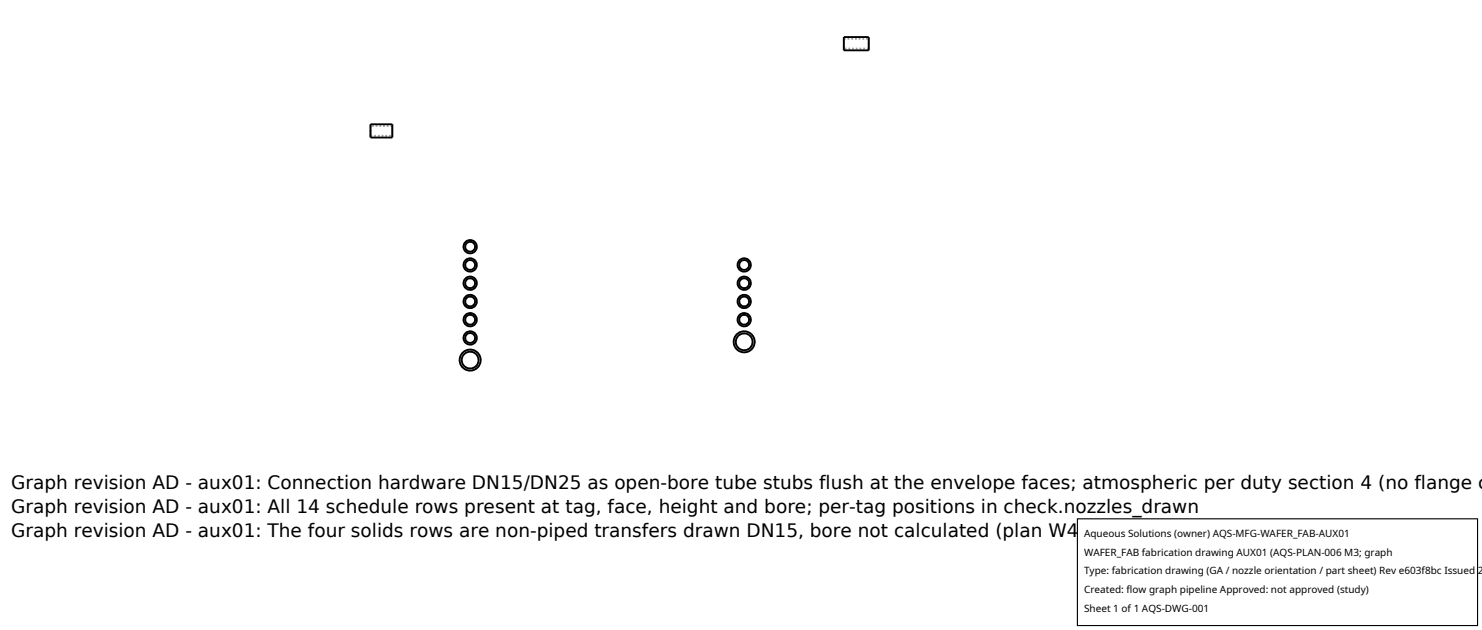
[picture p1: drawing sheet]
<svg xmlns="http://www.w3.org/2000/svg" width="212mm" height="90mm" viewBox="0 0 212 90" stroke-linecap="round" stroke-linejoin="round" font-family="sans-serif">
<defs><g id="words">
<g font-size="2.6">
<text x="1.6" y="69.8">Graph revision AD - aux01: Connection hardware DN15/DN25 as open-bore tube stubs flush at the envelope faces; atmospheric per duty section 4 (no flange c</text>
<text x="1.6" y="73.3">Graph revision AD - aux01: All 14 schedule rows present at tag, face, height and bore; per-tag positions in check.nozzles_drawn</text>
<text x="1.6" y="76.7">Graph revision AD - aux01: The four solids rows are non-piped transfers drawn DN15, bore not calculated (plan W4)</text>
</g>
<g font-size="1.4">
<text x="154.8" y="76.6">Aqueous Solutions (owner) AQS-MFG-WAFER_FAB-AUX01</text>
<text x="154.8" y="79.3">WAFER_FAB fabrication drawing AUX01 (AQS-PLAN-006 M3; graph</text>
<text x="154.8" y="82">Type: fabrication drawing (GA / nozzle orientation / part sheet) Rev e603f8bc Issued 2</text>
<text x="154.8" y="84.7">Created: flow graph pipeline Approved: not approved (study)</text>
<text x="154.8" y="87.4">Sheet 1 of 1 AQS-DWG-001</text>
</g>
</g></defs>
<g fill="none" stroke="#a0a0a0" stroke-width=".26" stroke-dasharray=".3 .3" stroke-linecap="butt">
<path d="M52.9 17.7v1.9M52.9 18v1.4M52.9 19.4v-1.4M52.9 19.4h3.1M56 17.7v1.9M56 18h-3.1M56 18v1.4M56 19.4v-1.4M120.5 7.2v-1.9M120.5 5.5h3.6M120.5 5.5v1.4M120.5 6.9v-1.4"/>
<path d="M124.1 7.2v-1.9M124.1 5.5v1.4M124.1 6.9v-1.4M124.1 6.9h-3.6M67.1 36.9l.7 .3 .3 .6-.1 .4-.2 .3-.3 .2-.3 .1-.4-.1-.3-.2-.3-.6 .1-.4 .2-.3 .3-.2 .3-.1M67.1 37.1l.6 .3 .2 .4-.3 .5-.5 .2-.5-.2-.2-.5 .3-.5 .4-.2M67.1 34.3l.7 .2 .3 .7-.2 .7-.4 .2-.4 .1-.6-.3-.3-.6 .1-.4 .2-.3 .3-.3h.3M67.1 34.5l.6 .3 .2 .4-.3 .5-.5 .2-.5-.2-.2-.5 .2-.5 .5-.2M67.1 39.5l.7 .3 .3 .6-.1 .4-.2 .3-.6 .3-.4-.1-.3-.2-.3-.6 .1-.4 .2-.3 .3-.2 .3-.1M67.1 39.7l.5 .2 .3 .5-.2 .5-.6 .2-.5-.2-.2-.4 .2-.6 .5-.2M106.3 39.5l-.7 .3-.3 .6 .3 .7 .3 .2 .4 .1 .6-.3 .2-.2 .1-.4v-.4l-.2-.3-.3-.2-.4-.1M106.3 39.7l-.5 .2-.2 .5 .2 .5 .5 .2 .5-.2 .2-.4-.2-.5-.5-.3"/>
<path d="M106.3 36.9l-.7 .3-.3 .6 .1 .4 .2 .3 .3 .2 .4 .1 .3-.1 .3-.2 .3-.6v-.4l-.2-.3-.3-.2-.4-.1M106.3 37.1l-.5 .3-.2 .4 .2 .5 .5 .2 .5-.2 .2-.5-.2-.5-.5-.2M67.1 47.3l.7 .3 .3 .6-.1 .4-.2 .3-.6 .3-.4-.1-.3-.2-.3-.6 .2-.7 .4-.2 .3-.1M67.1 47.6l.6 .2 .2 .5-.3 .5-.5 .2-.5-.2-.2-.6 .2-.4 .5-.2M67.1 49.9l.7 .1 .4 .4 .3 .4 .1 .6-.1 .6-.3 .5-.5 .3-.5 .1-.6-.1-.5-.3-.3-.5-.2-.6 .1-.5 .4-.5 .4-.4 .6-.1M67.1 50.2l.5 .1 .4 .2 .2 .4 .1 .5v.4l-.3 .4-.4 .3-.4 .1-.5-.1-.4-.2-.2-.4-.1-.4v-.5l.3-.4 .4-.3 .4-.1M67.1 44.7l.7 .3 .3 .6-.1 .4-.2 .3-.3 .2-.3 .1-.4-.1-.3-.2-.3-.6 .1-.4 .2-.3 .3-.2 .3-.1M67.1 45l.6 .2 .2 .5-.3 .5-.5 .2-.5-.3-.2-.5 .3-.5 .4-.1M67.1 42.1l.7 .3 .3 .6-.2 .7-.4 .2-.4 .1-.6-.3-.3-.6 .1-.4 .2-.3 .3-.2 .3-.1M67.1 42.3l.6 .3 .2 .5-.3 .5-.5 .1-.5-.2-.2-.5 .2-.4 .5-.3M106.3 42.1l-.7 .3-.3 .6 .3 .7 .3 .2 .4 .1 .6-.3 .3-.6v-.4l-.2-.3-.4-.2-.3-.1M106.3 42.3l-.5 .3-.2 .5 .2 .4 .5 .2 .5-.2 .2-.5-.2-.5-.5-.2"/>
<path d="M106.3 47.3l-.6 .1-.4 .3-.4 .5-.1 .6 .1 .6 .3 .4 .5 .4 .6 .1 .5-.1 .6-.3 .3-.5 .1-.6-.1-.6-.4-.5-.5-.3-.5-.1M106.3 47.6l-.4 .1-.5 .3-.2 .3-.1 .5 .1 .4 .2 .4 .4 .3 .5 .1 .5-.1 .3-.2 .3-.4 .1-.4-.1-.5-.3-.4-.4-.3-.4-.1M106.3 44.7l-.7 .3-.3 .6 .1 .4 .2 .3 .3 .2 .4 .1 .3-.1 .3-.2 .3-.6v-.4l-.2-.3-.3-.2-.4-.1M106.3 45l-.5 .2-.2 .5 .2 .5 .5 .2 .5-.3 .2-.5-.2-.5-.5-.1"/>
</g>
<g fill="none" stroke="#000" stroke-width=".26">
<path d="M52.9 17.7h3.1v1.9h-3.1zM120.5 5.3h3.6v1.9h-3.6z"/>
<circle cx="67.1" cy="35.2" r=".7"/>
<circle cx="67.1" cy="37.8" r=".95"/>
<circle cx="67.1" cy="35.2" r=".95"/>
<circle cx="67.1" cy="37.8" r=".7"/>
<circle cx="106.3" cy="37.8" r=".7"/>
<circle cx="106.3" cy="37.8" r=".95"/>
<circle cx="67.1" cy="43" r=".95"/>
<circle cx="67.1" cy="40.4" r=".95"/>
<circle cx="67.1" cy="48.3" r=".7"/>
<circle cx="67.1" cy="40.4" r=".7"/>
<circle cx="67.1" cy="45.7" r=".95"/>
<circle cx="67.1" cy="51.4" r="1.2"/>
<circle cx="67.1" cy="45.7" r=".7"/>
<circle cx="67.1" cy="51.4" r="1.5"/>
<circle cx="67.1" cy="48.3" r=".95"/>
<circle cx="67.1" cy="43" r=".7"/>
<circle cx="106.3" cy="45.7" r=".7"/>
<circle cx="106.3" cy="40.4" r=".7"/>
<circle cx="106.3" cy="48.8" r="1.2"/>
<circle cx="106.3" cy="43" r=".7"/>
<circle cx="106.3" cy="40.4" r=".95"/>
<circle cx="106.3" cy="48.8" r="1.5"/>
<circle cx="106.3" cy="45.7" r=".95"/>
<circle cx="106.3" cy="43" r=".95"/>
</g>
<path d="M153.9 74.1h57.1v15.2h-57.1z" fill="#fff" stroke="#000" stroke-width=".16"/>
<use href="#words"/>
</svg>
